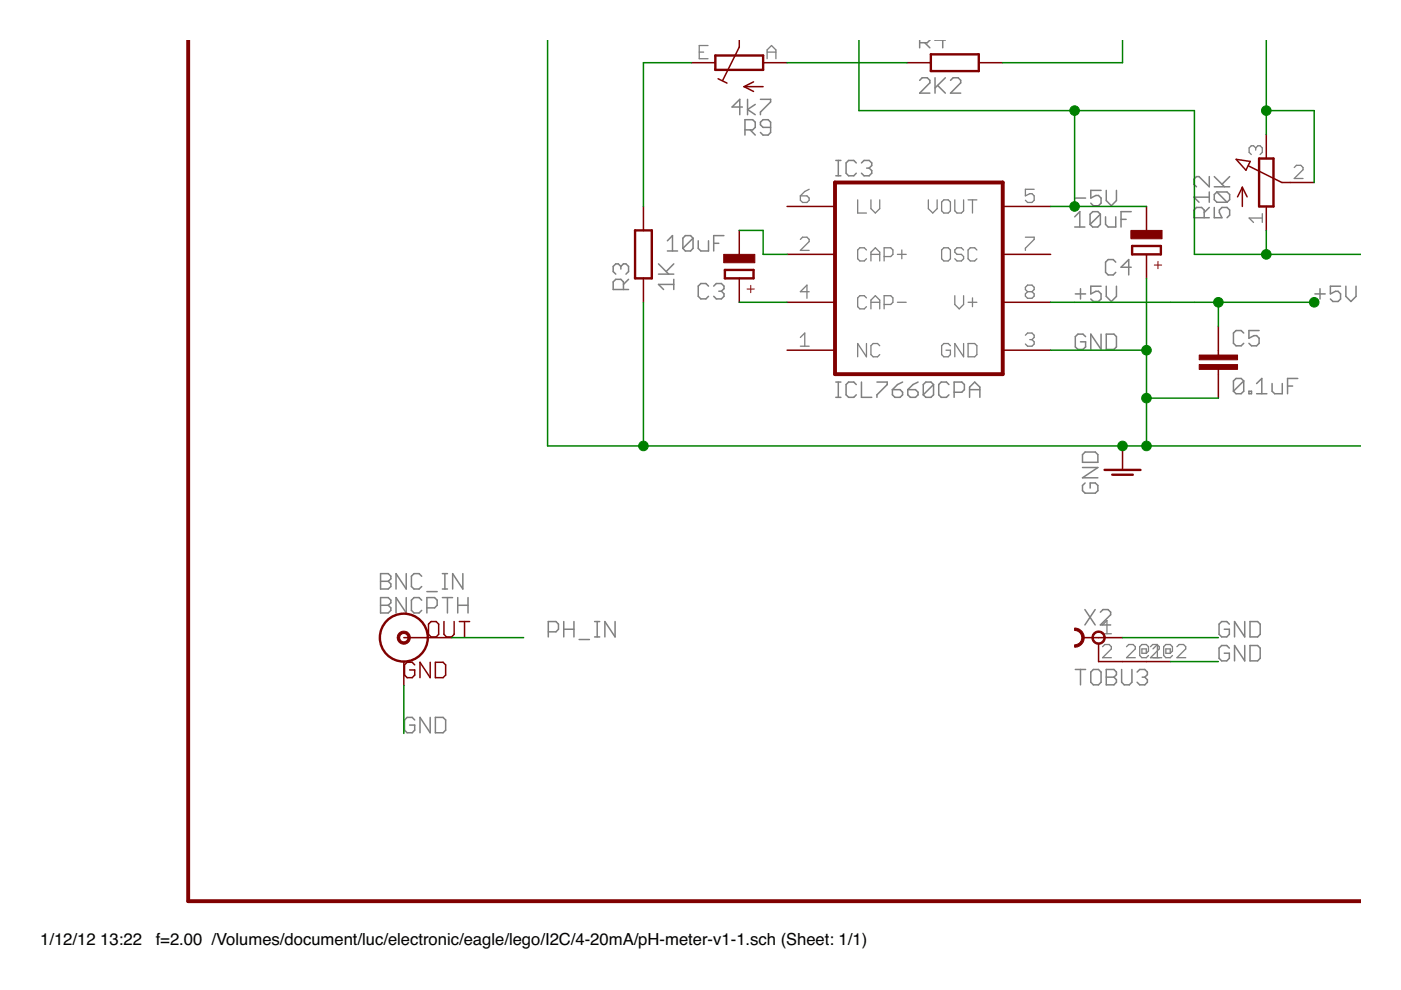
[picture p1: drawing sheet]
<svg xmlns="http://www.w3.org/2000/svg" width="297mm" height="210mm" viewBox="0 0 297 210" stroke-linecap="round" stroke-linejoin="round" font-family="sans-serif">
<defs><g id="words">
<g font-size="3.5">
<text x="8.5" y="200.4">1/12/12</text>
<text x="21.3" y="200.4">13:22</text>
<text x="33" y="200.4">f=2.00 /Volumes/document/luc/electronic/eagle/lego/I2C/4-20mA/pH-meter-v1-1.sch (Sheet: 1/1)</text>
</g>
</g></defs>
<g fill="#808080" stroke="#808080" stroke-width=".32">
<path d="M139.6 60.3l1.1 1.1z"/>
<path d="M139.6 60.3h3.3z"/>
<path d="M142.9 59.2v2.2z"/>
<path d="M139.6 58.1h3.3z"/>
<path d="M139.6 55.9l2.2 2.2z"/>
<path d="M142.9 55.9l-1.7 1.7z"/>
<path d="M195 19.7h2.1z"/>
<path d="M197.1 17.6l-2.1 2.1z"/>
<path d="M197.1 17v.6z"/>
<path d="M196.6 16.5l.5 .5z"/>
<path d="M195.5 16.5h1.1z"/>
<path d="M195.5 16.5l-.5 .5z"/>
<path d="M198.2 16.5v3.2z"/>
<path d="M198.2 18.6l2.2-2.1z"/>
<path d="M198.8 18.1l1.6 1.6z"/>
<path d="M201.5 19.7h2.2z"/>
<path d="M203.7 17.6l-2.2 2.1z"/>
<path d="M203.7 17v.6z"/>
<path d="M203.2 16.5l.5 .5z"/>
<path d="M202.1 16.5h1.1z"/>
<path d="M201.5 17l.6-.5z"/>
<path d="M257.5 44v2.2z"/>
<path d="M257.5 46.2h1.6z"/>
<path d="M258.5 45.1l.6 1.1z"/>
<path d="M258.5 44.5v.6z"/>
<path d="M258.5 44.5l.6-.5z"/>
<path d="M259.1 44h1.1z"/>
<path d="M260.2 44l.5 .5z"/>
<path d="M260.7 44.5v1.1z"/>
<path d="M260.2 46.2l.5-.6z"/>
<path d="M258 42.9h2.2z"/>
<path d="M257.5 42.3l.5 .6z"/>
<path d="M257.5 41.3v1z"/>
<path d="M258 40.7l-.5 .6z"/>
<path d="M258 40.7h2.2z"/>
<path d="M260.2 40.7l.5 .6z"/>
<path d="M260.7 41.3v1z"/>
<path d="M260.7 42.3l-.5 .6z"/>
<path d="M258 40.7l2.2 2.2z"/>
<path d="M257.5 39.6h3.2z"/>
<path d="M257.5 37.4l2.1 2.2z"/>
<path d="M259.1 39.1l1.6-1.7z"/>
<path d="M229.5 102.9l.6-.5z"/>
<path d="M229.5 102.9v1.1z"/>
<path d="M229.5 104l.6 .6z"/>
<path d="M230.1 104.6h2.1z"/>
<path d="M232.2 104.6l.6-.6z"/>
<path d="M232.8 102.9v1.1z"/>
<path d="M232.2 102.4l.6 .5z"/>
<path d="M231.1 102.4h1.1z"/>
<path d="M231.1 102.4v1.1z"/>
<path d="M229.5 101.3h3.3z"/>
<path d="M229.5 101.3l3.3-2.2z"/>
<path d="M229.5 99.1h3.3z"/>
<path d="M229.5 98h3.3z"/>
<path d="M232.8 96.4v1.6z"/>
<path d="M232.2 95.8l.6 .6z"/>
<path d="M230.1 95.8h2.1z"/>
<path d="M230.1 95.8l-.6 .6z"/>
<path d="M229.5 96.4v1.6z"/>
<path d="M80.7 126.7v3.3z"/>
<path d="M80.7 126.7h1.6z"/>
<path d="M82.3 126.7l.6 .6z"/>
<path d="M82.9 127.3v.5z"/>
<path d="M82.3 128.3l.6-.5z"/>
<path d="M82.3 128.3l.6 .6z"/>
<path d="M82.9 128.9v.5z"/>
<path d="M82.3 130l.6-.6z"/>
<path d="M80.7 130h1.6z"/>
<path d="M80.7 128.3h1.6z"/>
<path d="M84 126.7v3.3z"/>
<path d="M84 126.7l2.1 3.3z"/>
<path d="M86.1 126.7v3.3z"/>
<path d="M88.9 126.7l.5 .6z"/>
<path d="M87.8 126.7h1.1z"/>
<path d="M87.8 126.7l-.6 .6z"/>
<path d="M87.2 127.3v2.1z"/>
<path d="M87.2 129.4l.6 .6z"/>
<path d="M87.8 130h1.1z"/>
<path d="M88.9 130l.5-.6z"/>
<path d="M90.5 126.7v3.3z"/>
<path d="M90.5 126.7h1.6z"/>
<path d="M92.1 126.7l.6 .6z"/>
<path d="M92.7 127.3v1z"/>
<path d="M92.7 128.3l-.6 .6z"/>
<path d="M90.5 128.9h1.6z"/>
<path d="M94.9 126.7v3.3z"/>
<path d="M93.8 126.7h2.1z"/>
<path d="M97 126.7v3.3z"/>
<path d="M97 128.3h2.2z"/>
<path d="M99.2 126.7v3.3z"/>
<path d="M156.8 21.1v3.2z"/>
<path d="M155.2 22.7l1.6-1.6z"/>
<path d="M155.2 22.7h2.2z"/>
<path d="M158.5 21.1v3.2z"/>
<path d="M158.5 23.2l1.6 1.1z"/>
<path d="M158.5 23.2l1.6-1.1z"/>
<path d="M161.2 21.1h2.2z"/>
<path d="M163.4 21.1v.5z"/>
<path d="M163.4 21.6l-2.2 2.2z"/>
<path d="M161.2 23.8v.5z"/>
<path d="M229.1 141.9v3.3z"/>
<path d="M228 141.9h2.2z"/>
<path d="M231.8 141.9h1.1z"/>
<path d="M231.3 142.5l.5-.6z"/>
<path d="M231.3 142.5v2.2z"/>
<path d="M231.3 144.7l.5 .5z"/>
<path d="M231.8 145.2h1.1z"/>
<path d="M232.9 145.2l.5-.5z"/>
<path d="M233.4 142.5v2.2z"/>
<path d="M232.9 141.9l.5 .6z"/>
<path d="M234.5 141.9v3.3z"/>
<path d="M234.5 141.9h1.7z"/>
<path d="M236.2 141.9l.5 .6z"/>
<path d="M236.7 142.5v.5z"/>
<path d="M236.2 143.6l.5-.6z"/>
<path d="M236.2 143.6l.5 .5z"/>
<path d="M236.7 144.1v.6z"/>
<path d="M236.7 144.7l-.5 .5z"/>
<path d="M234.5 145.2h1.7z"/>
<path d="M234.5 143.6h1.7z"/>
<path d="M237.8 141.9v2.8z"/>
<path d="M237.8 144.7l.6 .5z"/>
<path d="M238.4 145.2h1z"/>
<path d="M239.4 145.2l.6-.5z"/>
<path d="M240 141.9v2.8z"/>
<path d="M241.1 142.5l.5-.6z"/>
<path d="M241.6 141.9h1.1z"/>
<path d="M242.7 141.9l.6 .6z"/>
<path d="M243.3 142.5v.5z"/>
<path d="M242.7 143.6l.6-.6z"/>
<path d="M242.2 143.6h.5z"/>
<path d="M242.7 143.6l.6 .5z"/>
<path d="M243.3 144.1v.6z"/>
<path d="M243.3 144.7l-.6 .5z"/>
<path d="M241.6 145.2h1.1z"/>
<path d="M241.1 144.7l.5 .5z"/>
<path d="M177.2 84.2h1.1z"/>
<path d="M177.7 81v3.2z"/>
<path d="M177.2 81h1.1z"/>
<path d="M181 81l.5 .5z"/>
<path d="M179.9 81h1.1z"/>
<path d="M179.9 81l-.5 .5z"/>
<path d="M179.4 81.5v2.2z"/>
<path d="M179.4 83.7l.5 .5z"/>
<path d="M179.9 84.2h1.1z"/>
<path d="M181 84.2l.5-.5z"/>
<path d="M182.6 81v3.2z"/>
<path d="M182.6 84.2h2.2z"/>
<path d="M185.9 81h2.2z"/>
<path d="M188.1 81v.5z"/>
<path d="M188.1 81.5l-2.2 2.2z"/>
<path d="M185.9 83.7v.5z"/>
<path d="M190.3 81.5l1.1-.5z"/>
<path d="M190.3 81.5l-1.1 1.1z"/>
<path d="M189.2 82.6v1.1z"/>
<path d="M189.2 83.7l.5 .5z"/>
<path d="M189.7 84.2h1.1z"/>
<path d="M190.8 84.2l.6-.5z"/>
<path d="M191.4 83.2v.5z"/>
<path d="M190.8 82.6l.6 .6z"/>
<path d="M189.2 82.6h1.6z"/>
<path d="M193.6 81.5l1-.5z"/>
<path d="M192.5 82.6l1.1-1.1z"/>
<path d="M192.5 82.6v1.1z"/>
<path d="M192.5 83.7l.5 .5z"/>
<path d="M193 84.2h1.1z"/>
<path d="M194.1 84.2l.5-.5z"/>
<path d="M194.6 83.2v.5z"/>
<path d="M194.1 82.6l.5 .6z"/>
<path d="M192.5 82.6h1.6z"/>
<path d="M195.7 81.5v2.2z"/>
<path d="M195.7 81.5l.6-.5z"/>
<path d="M196.3 81h1.1z"/>
<path d="M197.4 81l.5 .5z"/>
<path d="M197.9 81.5v2.2z"/>
<path d="M197.4 84.2l.5-.5z"/>
<path d="M196.3 84.2h1.1z"/>
<path d="M195.7 83.7l.6 .5z"/>
<path d="M195.7 83.7l2.2-2.2z"/>
<path d="M200.7 81l.5 .5z"/>
<path d="M199.6 81h1.1z"/>
<path d="M199.6 81l-.6 .5z"/>
<path d="M199 81.5v2.2z"/>
<path d="M199 83.7l.6 .5z"/>
<path d="M199.6 84.2h1.1z"/>
<path d="M200.7 84.2l.5-.5z"/>
<path d="M202.3 81v3.2z"/>
<path d="M202.3 81h1.6z"/>
<path d="M203.9 81l.6 .5z"/>
<path d="M204.5 81.5v1.1z"/>
<path d="M204.5 82.6l-.6 .6z"/>
<path d="M202.3 83.2h1.6z"/>
<path d="M205.6 82.1v2.1z"/>
<path d="M205.6 82.1l1.1-1.1z"/>
<path d="M206.7 81l1.1 1.1z"/>
<path d="M207.8 82.1v2.1z"/>
<path d="M205.6 82.6h2.2z"/>
<path d="M142.6 50l-1.1 1.1z"/>
<path d="M142.6 50v3.2z"/>
<path d="M141.5 53.2h2.2z"/>
<path d="M144.8 50.5v2.2z"/>
<path d="M145.3 50l-.5 .5z"/>
<path d="M145.3 50h1.1z"/>
<path d="M146.4 50l.5 .5z"/>
<path d="M146.9 50.5v2.2z"/>
<path d="M146.9 52.7l-.5 .5z"/>
<path d="M145.3 53.2h1.1z"/>
<path d="M144.8 52.7l.5 .5z"/>
<path d="M146.9 50.5l-2.1 2.2z"/>
<path d="M148 51.1v1.6z"/>
<path d="M148 52.7l.6 .5z"/>
<path d="M148.6 53.2h1.6z"/>
<path d="M150.2 51.1v2.1z"/>
<path d="M151.3 50v3.2z"/>
<path d="M151.3 50h2.2z"/>
<path d="M151.3 51.6h1.1z"/>
<path d="M228.9 44.9l-1 1.1z"/>
<path d="M228.9 44.9v3.2z"/>
<path d="M227.9 48.1h2.1z"/>
<path d="M231.1 45.4v2.2z"/>
<path d="M231.1 45.4l.6-.5z"/>
<path d="M231.7 44.9h1z"/>
<path d="M232.7 44.9l.6 .5z"/>
<path d="M233.3 45.4v2.2z"/>
<path d="M233.3 47.6l-.6 .5z"/>
<path d="M231.7 48.1h1z"/>
<path d="M231.1 47.6l.6 .5z"/>
<path d="M231.1 47.6l2.2-2.2z"/>
<path d="M234.4 46v1.6z"/>
<path d="M234.4 47.6l.5 .5z"/>
<path d="M234.9 48.1h1.7z"/>
<path d="M236.6 46v2.1z"/>
<path d="M237.7 44.9v3.2z"/>
<path d="M237.7 44.9h2.1z"/>
<path d="M237.7 46.5h1.1z"/>
<path d="M261.5 80.8v2.2z"/>
<path d="M261.5 80.8l.6-.6z"/>
<path d="M262.1 80.2h1z"/>
<path d="M263.1 80.2l.6 .6z"/>
<path d="M263.7 80.8v2.2z"/>
<path d="M263.1 83.5l.6-.5z"/>
<path d="M262.1 83.5h1z"/>
<path d="M261.5 83l.6 .5z"/>
<path d="M261.5 83l2.2-2.2z"/>
<path d="M264.8 83v.5z"/>
<path d="M264.8 83h.5z"/>
<path d="M265.3 83v.5z"/>
<path d="M264.8 83.5h.5z"/>
<path d="M266.4 81.3l1.1-1.1z"/>
<path d="M267.5 80.2v3.3z"/>
<path d="M266.4 83.5h2.2z"/>
<path d="M269.7 81.3v1.7z"/>
<path d="M269.7 83l.6 .5z"/>
<path d="M270.3 83.5h1.6z"/>
<path d="M271.9 81.3v2.2z"/>
<path d="M273 80.2v3.3z"/>
<path d="M273 80.2h2.1z"/>
<path d="M273 81.9h1.1z"/>
<path d="M130 61.4h3.3z"/>
<path d="M130 59.8v1.6z"/>
<path d="M130.6 59.2l-.6 .6z"/>
<path d="M130.6 59.2h1z"/>
<path d="M131.6 59.2l.6 .6z"/>
<path d="M132.2 59.8v1.6z"/>
<path d="M132.2 60.3l1.1-1.1z"/>
<path d="M130 57.6l.6 .5z"/>
<path d="M130 56.5v1.1z"/>
<path d="M130.6 55.9l-.6 .6z"/>
<path d="M130.6 55.9h.5z"/>
<path d="M131.1 55.9l.5 .6z"/>
<path d="M131.6 56.5v.5z"/>
<path d="M132.2 55.9l-.6 .6z"/>
<path d="M132.2 55.9h.5z"/>
<path d="M132.7 55.9l.6 .6z"/>
<path d="M133.3 56.5v1.1z"/>
<path d="M133.3 57.6l-.6 .5z"/>
<path d="M195 8.5v1.6z"/>
<path d="M196.6 9.1l.5-.6z"/>
<path d="M195 9.1h1.6z"/>
<path d="M196.1 9.1l1 1z"/>
<path d="M199.9 8.5v1.6z"/>
<path d="M198.2 8.5h1.7z"/>
<path d="M198.2 8.5h2.2z"/>
<path d="M253.1 46.2h3.3z"/>
<path d="M253.1 44.5v1.7z"/>
<path d="M253.1 44.5l.6-.5z"/>
<path d="M253.7 44h1.1z"/>
<path d="M254.8 44l.5 .5z"/>
<path d="M255.3 44.5v1.7z"/>
<path d="M256.4 44l-1.1 1.1z"/>
<path d="M253.1 41.8l1.1 1.1z"/>
<path d="M253.1 41.8h3.3z"/>
<path d="M256.4 40.7v2.2z"/>
<path d="M256.4 37.4v2.2z"/>
<path d="M254.2 37.4l2.2 2.2z"/>
<path d="M253.7 37.4h.5z"/>
<path d="M253.1 38l.6-.6z"/>
<path d="M253.1 38v1.1z"/>
<path d="M253.1 39.1l.6 .5z"/>
<path d="M80.7 121.6v3.3z"/>
<path d="M80.7 121.6h1.6z"/>
<path d="M82.3 121.6l.6 .6z"/>
<path d="M82.9 122.2v.5z"/>
<path d="M82.3 123.3l.6-.6z"/>
<path d="M82.3 123.3l.6 .5z"/>
<path d="M82.9 123.8v.6z"/>
<path d="M82.3 124.9l.6-.5z"/>
<path d="M80.7 124.9h1.6z"/>
<path d="M80.7 123.3h1.6z"/>
<path d="M84 121.6v3.3z"/>
<path d="M84 121.6l2.1 3.3z"/>
<path d="M86.1 121.6v3.3z"/>
<path d="M88.9 121.6l.5 .6z"/>
<path d="M87.8 121.6h1.1z"/>
<path d="M87.8 121.6l-.6 .6z"/>
<path d="M87.2 122.2v2.2z"/>
<path d="M87.2 124.4l.6 .5z"/>
<path d="M87.8 124.9h1.1z"/>
<path d="M88.9 124.9l.5-.5z"/>
<path d="M90.5 125.4h2.2z"/>
<path d="M93.8 124.9h1.1z"/>
<path d="M94.3 121.6v3.3z"/>
<path d="M93.8 121.6h1.1z"/>
<path d="M96 121.6v3.3z"/>
<path d="M96 121.6l2.1 3.3z"/>
<path d="M98.1 121.6v3.3z"/>
<path d="M157.9 25.4v3.2z"/>
<path d="M157.9 25.4h1.7z"/>
<path d="M159.6 25.4l.5 .5z"/>
<path d="M160.1 25.9v1.1z"/>
<path d="M159.6 27.5l.5-.5z"/>
<path d="M157.9 27.5h1.7z"/>
<path d="M159 27.5l1.1 1.1z"/>
<path d="M161.2 28.1l.6 .5z"/>
<path d="M161.8 28.6h1.1z"/>
<path d="M163.4 28.1l-.5 .5z"/>
<path d="M163.4 25.9v2.2z"/>
<path d="M162.9 25.4l.5 .5z"/>
<path d="M161.8 25.4h1.1z"/>
<path d="M161.2 25.9l.6-.5z"/>
<path d="M161.2 25.9v.6z"/>
<path d="M161.2 26.5l.6 .5z"/>
<path d="M161.8 27h1.6z"/>
<path d="M230 129.2l2.2 3.3z"/>
<path d="M232.2 129.2l-2.2 3.3z"/>
<path d="M233.3 132.5h2.2z"/>
<path d="M233.3 132.5l2.2-2.2z"/>
<path d="M235.5 129.8v.5z"/>
<path d="M234.9 129.2l.6 .6z"/>
<path d="M233.8 129.2h1.1z"/>
<path d="M233.3 129.8l.5-.6z"/>
<path d="M177.2 37.3h1.1z"/>
<path d="M177.7 34v3.3z"/>
<path d="M177.2 34h1.1z"/>
<path d="M181 34l.5 .5z"/>
<path d="M179.9 34h1.1z"/>
<path d="M179.9 34l-.5 .5z"/>
<path d="M179.4 34.5v2.2z"/>
<path d="M179.4 36.7l.5 .6z"/>
<path d="M179.9 37.3h1.1z"/>
<path d="M181.5 36.7l-.5 .6z"/>
<path d="M182.6 34.5l.6-.5z"/>
<path d="M183.2 34h1.1z"/>
<path d="M184.3 34l.5 .5z"/>
<path d="M184.8 34.5v.6z"/>
<path d="M184.8 35.1l-.5 .5z"/>
<path d="M183.7 35.6h.6z"/>
<path d="M184.3 35.6l.5 .6z"/>
<path d="M184.8 36.2v.5z"/>
<path d="M184.8 36.7l-.5 .6z"/>
<path d="M183.2 37.3h1.1z"/>
<path d="M182.6 36.7l.6 .6z"/>
<path d="M149.7 60.1l.5 .6z"/>
<path d="M148.6 60.1h1.1z"/>
<path d="M148.6 60.1l-.6 .6z"/>
<path d="M148 60.7v2.1z"/>
<path d="M148 62.8l.6 .6z"/>
<path d="M148.6 63.4h1.1z"/>
<path d="M149.7 63.4l.5-.6z"/>
<path d="M151.9 60.1l-.6 .6z"/>
<path d="M151.9 60.1h1.1z"/>
<path d="M153 60.1l.5 .6z"/>
<path d="M153.5 60.7v.5z"/>
<path d="M153 61.7l.5-.5z"/>
<path d="M152.4 61.7h.6z"/>
<path d="M153 61.7l.5 .6z"/>
<path d="M153.5 62.3v.5z"/>
<path d="M153 63.4l.5-.6z"/>
<path d="M151.9 63.4h1.1z"/>
<path d="M151.3 62.8l.6 .6z"/>
<path d="M236 55l.6 .6z"/>
<path d="M234.9 55h1.1z"/>
<path d="M234.9 55l-.5 .6z"/>
<path d="M234.4 55.6v2.1z"/>
<path d="M234.4 57.7l.5 .6z"/>
<path d="M234.9 58.3h1.1z"/>
<path d="M236.6 57.7l-.6 .6z"/>
<path d="M239.3 55v3.3z"/>
<path d="M239.3 55l-1.6 1.7z"/>
<path d="M237.7 56.7h2.1z"/>
<path d="M263.1 70.1l.6 .5z"/>
<path d="M262.1 70.1h1z"/>
<path d="M261.5 70.6l.6-.5z"/>
<path d="M261.5 70.6v2.2z"/>
<path d="M261.5 72.8l.6 .5z"/>
<path d="M262.1 73.3h1z"/>
<path d="M263.1 73.3l.6-.5z"/>
<path d="M264.8 70.1h2.2z"/>
<path d="M264.8 70.1v1.6z"/>
<path d="M264.8 71.7l1.1-.5z"/>
<path d="M265.9 71.2h.5z"/>
<path d="M266.4 71.2l.6 .5z"/>
<path d="M267 71.7v1.1z"/>
<path d="M267 72.8l-.6 .5z"/>
<path d="M265.3 73.3h1.1z"/>
<path d="M264.8 72.8l.5 .5z"/>
<path d="M228 62.3h2.2z"/>
<path d="M229.1 61.2v2.2z"/>
<path d="M231.3 60.7h2.1z"/>
<path d="M231.3 60.7v1.6z"/>
<path d="M231.3 62.3l1-.5z"/>
<path d="M232.3 61.8h.6z"/>
<path d="M232.9 61.8l.5 .5z"/>
<path d="M233.4 62.3v1.1z"/>
<path d="M232.9 63.9l.5-.5z"/>
<path d="M231.8 63.9h1.1z"/>
<path d="M231.3 63.4l.5 .5z"/>
<path d="M234.5 60.7v2.1z"/>
<path d="M234.5 62.8l1.1 1.1z"/>
<path d="M235.6 63.9l1.1-1.1z"/>
<path d="M236.7 60.7v2.1z"/>
<path d="M278.8 62.3h2.2z"/>
<path d="M279.9 61.2v2.2z"/>
<path d="M282.1 60.7h2.1z"/>
<path d="M282.1 60.7v1.6z"/>
<path d="M282.1 62.3l1-.5z"/>
<path d="M283.1 61.8h.6z"/>
<path d="M283.7 61.8l.5 .5z"/>
<path d="M284.2 62.3v1.1z"/>
<path d="M283.7 63.9l.5-.5z"/>
<path d="M282.6 63.9h1.1z"/>
<path d="M282.1 63.4l.5 .5z"/>
<path d="M285.3 60.7v2.1z"/>
<path d="M285.3 62.8l1.1 1.1z"/>
<path d="M286.4 63.9l1.1-1.1z"/>
<path d="M287.5 60.7v2.1z"/>
<path d="M228 42h2.2z"/>
<path d="M231.3 40.4h2.1z"/>
<path d="M231.3 40.4v1.6z"/>
<path d="M231.3 42l1-.6z"/>
<path d="M232.3 41.4h.6z"/>
<path d="M232.9 41.4l.5 .6z"/>
<path d="M233.4 42v1.1z"/>
<path d="M233.4 43.1l-.5 .5z"/>
<path d="M231.8 43.6h1.1z"/>
<path d="M231.3 43.1l.5 .5z"/>
<path d="M234.5 40.4v2.1z"/>
<path d="M234.5 42.5l1.1 1.1z"/>
<path d="M236.7 42.5l-1.1 1.1z"/>
<path d="M236.7 40.4v2.1z"/>
<path d="M229.6 70.8l.6 .6z"/>
<path d="M228.5 70.8h1.1z"/>
<path d="M228 71.4l.5-.6z"/>
<path d="M228 71.4v2.2z"/>
<path d="M228 73.6l.5 .5z"/>
<path d="M228.5 74.1h1.1z"/>
<path d="M229.6 74.1l.6-.5z"/>
<path d="M230.2 72.5v1.1z"/>
<path d="M229.1 72.5h1.1z"/>
<path d="M231.3 70.8v3.3z"/>
<path d="M231.3 70.8l2.1 3.3z"/>
<path d="M233.4 70.8v3.3z"/>
<path d="M234.5 70.8v3.3z"/>
<path d="M234.5 74.1h1.7z"/>
<path d="M236.2 74.1l.5-.5z"/>
<path d="M236.7 71.4v2.2z"/>
<path d="M236.2 70.8l.5 .6z"/>
<path d="M234.5 70.8h1.7z"/>
<path d="M87.4 152.1l.5 .6z"/>
<path d="M86.3 152.1h1.1z"/>
<path d="M85.8 152.7l.5-.6z"/>
<path d="M85.8 152.7v2.1z"/>
<path d="M85.8 154.8l.5 .6z"/>
<path d="M86.3 155.4h1.1z"/>
<path d="M87.9 154.8l-.5 .6z"/>
<path d="M87.9 153.7v1.1z"/>
<path d="M86.8 153.7h1.1z"/>
<path d="M89 152.1v3.3z"/>
<path d="M89 152.1l2.2 3.3z"/>
<path d="M91.2 152.1v3.3z"/>
<path d="M92.3 152.1v3.3z"/>
<path d="M92.3 155.4h1.6z"/>
<path d="M93.9 155.4l.6-.6z"/>
<path d="M94.5 152.7v2.1z"/>
<path d="M93.9 152.1l.6 .6z"/>
<path d="M92.3 152.1h1.6z"/>
<path d="M260.1 136.9l.5 .5z"/>
<path d="M259 136.9h1.1z"/>
<path d="M259 136.9l-.5 .5z"/>
<path d="M258.5 137.4v2.2z"/>
<path d="M258.5 139.6l.5 .5z"/>
<path d="M259 140.1h1.1z"/>
<path d="M260.1 140.1l.5-.5z"/>
<path d="M260.6 138.5v1.1z"/>
<path d="M259.6 138.5h1z"/>
<path d="M261.7 136.9v3.2z"/>
<path d="M261.7 136.9l2.2 3.2z"/>
<path d="M263.9 136.9v3.2z"/>
<path d="M265 136.9v3.2z"/>
<path d="M265 140.1h1.6z"/>
<path d="M266.6 140.1l.6-.5z"/>
<path d="M267.2 137.4v2.2z"/>
<path d="M266.6 136.9l.6 .5z"/>
<path d="M265 136.9h1.6z"/>
<path d="M260.1 131.8l.5 .5z"/>
<path d="M259 131.8h1.1z"/>
<path d="M259 131.8l-.5 .5z"/>
<path d="M258.5 132.3v2.2z"/>
<path d="M258.5 134.5l.5 .5z"/>
<path d="M259 135h1.1z"/>
<path d="M260.1 135l.5-.5z"/>
<path d="M260.6 133.4v1.1z"/>
<path d="M259.6 133.4h1z"/>
<path d="M261.7 131.8v3.2z"/>
<path d="M261.7 131.8l2.2 3.2z"/>
<path d="M263.9 131.8v3.2z"/>
<path d="M265 131.8v3.2z"/>
<path d="M265 135h1.6z"/>
<path d="M266.6 135l.6-.5z"/>
<path d="M267.2 132.3v2.2z"/>
<path d="M266.6 131.8l.6 .5z"/>
<path d="M265 131.8h1.6z"/>
<path d="M116.2 131.8v3.2z"/>
<path d="M116.2 131.8h1.7z"/>
<path d="M117.9 131.8l.5 .5z"/>
<path d="M118.4 132.3v1.1z"/>
<path d="M118.4 133.4l-.5 .6z"/>
<path d="M116.2 134h1.7z"/>
<path d="M119.5 131.8v3.2z"/>
<path d="M119.5 133.4h2.2z"/>
<path d="M121.7 131.8v3.2z"/>
<path d="M122.8 135.6h2.2z"/>
<path d="M126.1 135h1z"/>
<path d="M126.6 131.8v3.2z"/>
<path d="M126.1 131.8h1z"/>
<path d="M128.2 131.8v3.2z"/>
<path d="M128.2 131.8l2.2 3.2z"/>
<path d="M130.4 131.8v3.2z"/>
</g>
<g fill="#808080" stroke="#808080" stroke-width=".28">
<path d="M264.8 46.2l1 1z"/>
<path d="M264.8 46.2h2.8z"/>
<path d="M267.6 45.3v1.9z"/>
<path d="M264.8 32.3l.5 .5z"/>
<path d="M264.8 31.4v.9z"/>
<path d="M265.3 30.9l-.5 .5z"/>
<path d="M265.3 30.9h.5z"/>
<path d="M265.8 30.9l.4 .5z"/>
<path d="M266.2 31.4v.4z"/>
<path d="M266.2 31.4l.5-.5z"/>
<path d="M266.7 30.9h.5z"/>
<path d="M267.2 30.9l.4 .5z"/>
<path d="M267.6 31.4v.9z"/>
<path d="M267.2 32.8l.4-.5z"/>
<path d="M274.4 37.8h1.9z"/>
<path d="M274.4 37.8l1.9-1.8z"/>
<path d="M276.3 35.5v.5z"/>
<path d="M275.8 35.1l.5 .4z"/>
<path d="M274.9 35.1h.9z"/>
<path d="M274.9 35.1l-.5 .4z"/>
<path d="M162.6 10.6v1.8z"/>
<path d="M162.6 10.6l1-.9z"/>
<path d="M163.6 9.7l.9 .9z"/>
<path d="M164.5 10.6v1.8z"/>
<path d="M162.6 11h1.9z"/>
<path d="M148.3 9.7h1.8z"/>
<path d="M148.3 9.7v2.7z"/>
<path d="M148.3 12.4h1.8z"/>
<path d="M148.3 11h.9z"/>
<path d="M233.8 132.5l.9-.9z"/>
<path d="M234.7 131.6v2.8z"/>
<path d="M233.8 134.4h1.8z"/>
<path d="M233.8 139.4h1.8z"/>
<path d="M233.8 139.4l1.8-1.8z"/>
<path d="M235.6 137.1v.5z"/>
<path d="M235.2 136.7l.4 .4z"/>
<path d="M234.2 136.7h1z"/>
<path d="M234.2 136.7l-.4 .4z"/>
<path d="M238.8 139.4h1.9z"/>
<path d="M238.8 139.4l1.9-1.8z"/>
<path d="M240.7 137.1v.5z"/>
<path d="M240.2 136.7l.5 .4z"/>
<path d="M239.3 136.7h.9z"/>
<path d="M239.3 136.7l-.5 .4z"/>
<path d="M243.5 139l-.5 .4z"/>
<path d="M242.1 139.4h.9z"/>
<path d="M241.6 139l.5 .4z"/>
<path d="M241.6 137.1v1.9z"/>
<path d="M241.6 137.1l.5-.4z"/>
<path d="M242.1 136.7h.9z"/>
<path d="M243 136.7l.5 .4z"/>
<path d="M243.5 137.1v.9z"/>
<path d="M243.5 138l-.5 .5z"/>
<path d="M242.1 138.5h.9z"/>
<path d="M242.1 137.6v.9z"/>
<path d="M242.1 137.6h.9z"/>
<path d="M243 137.6v.9z"/>
<path d="M244.5 137.6l.9-.9z"/>
<path d="M245.4 136.7v2.7z"/>
<path d="M244.5 139.4h1.8z"/>
<path d="M243.9 139.4h1.9z"/>
<path d="M243.9 139.4l1.9-1.8z"/>
<path d="M245.8 137.1v.5z"/>
<path d="M245.3 136.7l.5 .4z"/>
<path d="M244.4 136.7h.9z"/>
<path d="M244.4 136.7l-.5 .4z"/>
<path d="M248.6 139l-.5 .4z"/>
<path d="M247.2 139.4h.9z"/>
<path d="M246.7 139l.5 .4z"/>
<path d="M246.7 137.1v1.9z"/>
<path d="M246.7 137.1l.5-.4z"/>
<path d="M247.2 136.7h.9z"/>
<path d="M248.1 136.7l.5 .4z"/>
<path d="M248.6 137.1v.9z"/>
<path d="M248.6 138l-.5 .5z"/>
<path d="M247.2 138.5h.9z"/>
<path d="M247.2 137.6v.9z"/>
<path d="M247.2 137.6h.9z"/>
<path d="M248.1 137.6v.9z"/>
<path d="M249.5 139.4h1.9z"/>
<path d="M249.5 139.4l1.9-1.8z"/>
<path d="M251.4 137.1v.5z"/>
<path d="M250.9 136.7l.5 .4z"/>
<path d="M250 136.7h.9z"/>
<path d="M250 136.7l-.5 .4z"/>
<path d="M181.8 42.4v2.8z"/>
<path d="M181.8 45.2h1.9z"/>
<path d="M184.7 42.4v1.8z"/>
<path d="M184.7 44.2l.9 1z"/>
<path d="M185.6 45.2l.9-1z"/>
<path d="M186.5 42.4v1.8z"/>
<path d="M170.6 40.6l1-.5z"/>
<path d="M169.7 41.5l.9-.9z"/>
<path d="M169.7 41.5v1z"/>
<path d="M169.7 42.5l.5 .4z"/>
<path d="M170.2 42.9h.9z"/>
<path d="M171.1 42.9l.5-.4z"/>
<path d="M171.6 42v.5z"/>
<path d="M171.1 41.5l.5 .5z"/>
<path d="M169.7 41.5h1.4z"/>
<path d="M183.2 62.7l.5 .5z"/>
<path d="M182.3 62.7h.9z"/>
<path d="M182.3 62.7l-.5 .5z"/>
<path d="M181.8 63.2v1.8z"/>
<path d="M181.8 65l.5 .5z"/>
<path d="M182.3 65.5h.9z"/>
<path d="M183.2 65.5l.5-.5z"/>
<path d="M184.7 63.6v1.9z"/>
<path d="M184.7 63.6l.9-.9z"/>
<path d="M185.6 62.7l.9 .9z"/>
<path d="M186.5 63.6v1.9z"/>
<path d="M184.7 64.1h1.8z"/>
<path d="M187.5 62.7v2.8z"/>
<path d="M187.5 62.7h1.3z"/>
<path d="M188.8 62.7l.5 .5z"/>
<path d="M189.3 63.2v.9z"/>
<path d="M189.3 64.1l-.5 .5z"/>
<path d="M187.5 64.6h1.3z"/>
<path d="M190.3 64.1h1.8z"/>
<path d="M171.1 60.5v2.7z"/>
<path d="M171.1 60.5l-1.4 1.3z"/>
<path d="M169.7 61.8h1.9z"/>
<path d="M181.8 72.8v2.8z"/>
<path d="M181.8 72.8l1.9 2.8z"/>
<path d="M183.7 72.8v2.8z"/>
<path d="M186.1 72.8l.4 .5z"/>
<path d="M185.1 72.8h1z"/>
<path d="M185.1 72.8l-.4 .5z"/>
<path d="M184.7 73.3v1.9z"/>
<path d="M184.7 75.2l.4 .4z"/>
<path d="M185.1 75.6h1z"/>
<path d="M186.1 75.6l.4-.4z"/>
<path d="M169.7 71.5l.9-.9z"/>
<path d="M170.6 70.6v2.8z"/>
<path d="M169.7 73.4h1.9z"/>
<path d="M196.8 42.4v1.8z"/>
<path d="M196.8 44.2l1 1z"/>
<path d="M197.8 45.2l.9-1z"/>
<path d="M198.7 42.4v1.8z"/>
<path d="M200.1 42.4h.9z"/>
<path d="M200.1 42.4l-.5 .4z"/>
<path d="M199.6 42.8v1.9z"/>
<path d="M199.6 44.7l.5 .5z"/>
<path d="M200.1 45.2h.9z"/>
<path d="M201 45.2l.5-.5z"/>
<path d="M201.5 42.8v1.9z"/>
<path d="M201 42.4l.5 .4z"/>
<path d="M202.4 42.4v2.3z"/>
<path d="M202.4 44.7l.5 .5z"/>
<path d="M202.9 45.2h.9z"/>
<path d="M203.8 45.2l.5-.5z"/>
<path d="M204.3 42.4v2.3z"/>
<path d="M206.2 42.4v2.8z"/>
<path d="M205.3 42.4h1.8z"/>
<path d="M217.4 40.1h1.9z"/>
<path d="M217.4 40.1v1.4z"/>
<path d="M217.4 41.5l.9-.4z"/>
<path d="M218.3 41.1h.5z"/>
<path d="M218.8 41.1l.5 .4z"/>
<path d="M219.3 41.5v1z"/>
<path d="M219.3 42.5l-.5 .4z"/>
<path d="M217.9 42.9h.9z"/>
<path d="M217.4 42.5l.5 .4z"/>
<path d="M201 72.8l.5 .5z"/>
<path d="M200.1 72.8h.9z"/>
<path d="M200.1 72.8l-.5 .5z"/>
<path d="M199.6 73.3v1.9z"/>
<path d="M199.6 75.2l.5 .4z"/>
<path d="M200.1 75.6h.9z"/>
<path d="M201 75.6l.5-.4z"/>
<path d="M201.5 74.3v.9z"/>
<path d="M200.6 74.3h.9z"/>
<path d="M202.4 72.8v2.8z"/>
<path d="M202.4 72.8l1.9 2.8z"/>
<path d="M204.3 72.8v2.8z"/>
<path d="M205.3 72.8v2.8z"/>
<path d="M205.3 75.6h1.4z"/>
<path d="M206.7 75.6l.4-.4z"/>
<path d="M207.1 73.3v1.9z"/>
<path d="M206.7 72.8l.4 .5z"/>
<path d="M205.3 72.8h1.4z"/>
<path d="M217.4 71.1l.5-.5z"/>
<path d="M217.9 70.6h.9z"/>
<path d="M218.8 70.6l.5 .5z"/>
<path d="M219.3 71.1v.4z"/>
<path d="M219.3 71.5l-.5 .5z"/>
<path d="M218.3 72h.5z"/>
<path d="M218.8 72l.5 .5z"/>
<path d="M219.3 72.5v.4z"/>
<path d="M219.3 72.9l-.5 .5z"/>
<path d="M217.9 73.4h.9z"/>
<path d="M217.4 72.9l.5 .5z"/>
<path d="M202.4 62.7v1.9z"/>
<path d="M202.4 64.6l1 .9z"/>
<path d="M203.4 65.5l.9-.9z"/>
<path d="M204.3 62.7v1.9z"/>
<path d="M205.3 64.1h1.8z"/>
<path d="M206.2 63.2v1.8z"/>
<path d="M217.4 60.9l.5-.4z"/>
<path d="M217.9 60.5h.9z"/>
<path d="M218.8 60.5l.5 .4z"/>
<path d="M219.3 60.9v.5z"/>
<path d="M219.3 61.4l-.5 .4z"/>
<path d="M218.8 61.8l.5 .5z"/>
<path d="M219.3 62.3v.5z"/>
<path d="M219.3 62.8l-.5 .4z"/>
<path d="M217.9 63.2h.9z"/>
<path d="M217.4 62.8l.5 .4z"/>
<path d="M217.4 62.3v.5z"/>
<path d="M217.4 62.3l.5-.5z"/>
<path d="M217.4 61.4l.5 .4z"/>
<path d="M217.4 60.9v.5z"/>
<path d="M217.9 61.8h.9z"/>
<path d="M200.1 52.5h.9z"/>
<path d="M200.1 52.5l-.5 .5z"/>
<path d="M199.6 53v1.9z"/>
<path d="M199.6 54.9l.5 .4z"/>
<path d="M200.1 55.3h.9z"/>
<path d="M201 55.3l.5-.4z"/>
<path d="M201.5 53v1.9z"/>
<path d="M201 52.5l.5 .5z"/>
<path d="M203.8 52.5l.5 .5z"/>
<path d="M202.9 52.5h.9z"/>
<path d="M202.9 52.5l-.5 .5z"/>
<path d="M202.4 53v.5z"/>
<path d="M202.4 53.5l.5 .4z"/>
<path d="M202.9 53.9h.9z"/>
<path d="M203.8 53.9l.5 .5z"/>
<path d="M204.3 54.4v.5z"/>
<path d="M204.3 54.9l-.5 .4z"/>
<path d="M202.9 55.3h.9z"/>
<path d="M202.4 54.9l.5 .4z"/>
<path d="M206.7 52.5l.4 .5z"/>
<path d="M205.7 52.5h1z"/>
<path d="M205.7 52.5l-.4 .5z"/>
<path d="M205.3 53v1.9z"/>
<path d="M205.3 54.9l.4 .4z"/>
<path d="M205.7 55.3h1z"/>
<path d="M206.7 55.3l.4-.4z"/>
<path d="M217.4 50.3h1.9z"/>
<path d="M219.3 50.3v.5z"/>
<path d="M219.3 50.8l-1.9 1.8z"/>
<path d="M217.4 52.6v.5z"/>
<path d="M183.2 52.5l.5 .5z"/>
<path d="M182.3 52.5h.9z"/>
<path d="M182.3 52.5l-.5 .5z"/>
<path d="M181.8 53v1.9z"/>
<path d="M181.8 54.9l.5 .4z"/>
<path d="M182.3 55.3h.9z"/>
<path d="M183.2 55.3l.5-.4z"/>
<path d="M184.7 53.5v1.8z"/>
<path d="M184.7 53.5l.9-1z"/>
<path d="M185.6 52.5l.9 1z"/>
<path d="M186.5 53.5v1.8z"/>
<path d="M184.7 53.9h1.8z"/>
<path d="M187.5 52.5v2.8z"/>
<path d="M187.5 52.5h1.3z"/>
<path d="M188.8 52.5l.5 .5z"/>
<path d="M189.3 53v.9z"/>
<path d="M189.3 53.9l-.5 .5z"/>
<path d="M187.5 54.4h1.3z"/>
<path d="M190.3 53.9h1.8z"/>
<path d="M191.2 53v1.9z"/>
<path d="M169.7 53.1h1.9z"/>
<path d="M171.6 51.2l-1.9 1.9z"/>
<path d="M171.6 50.8v.4z"/>
<path d="M171.1 50.3l.5 .5z"/>
<path d="M170.2 50.3h.9z"/>
<path d="M170.2 50.3l-.5 .5z"/>
</g>
<g fill="#800000" stroke="#800000" stroke-width=".83">
<path d="M39.9 8.5v182.6z"/>
<path d="M39.9 191.1h248.7z"/>
<path d="M177 38.7v40.6z"/>
<path d="M177 38.7h35.6z"/>
<path d="M212.6 38.7v40.6z"/>
<path d="M177 79.3h35.6z"/>
</g>
<g fill="#800000" stroke="#800000" stroke-width=".51">
<path d="M138.2 48.9v10.1z"/>
<path d="M134.6 48.9v10.1z"/>
<path d="M134.6 48.9h3.6z"/>
<path d="M134.6 59h3.6z"/>
<path d="M197.4 15.1h10.1z"/>
<path d="M197.4 11.5h10.1z"/>
<path d="M207.5 11.5v3.6z"/>
<path d="M197.4 11.5v3.6z"/>
<path d="M267 33.6v10.2z"/>
<path d="M270 33.6v10.2z"/>
<path d="M267 33.6h3z"/>
<path d="M267 43.8h3z"/>
<path d="M234.2 99.6h7.6z"/>
<path d="M235.8 100.6h4.4z"/>
<path d="M151.7 14.8h10.1z"/>
<path d="M151.7 11.8h10.1z"/>
<path d="M151.7 11.8v3z"/>
<path d="M161.8 11.8v3z"/>
<path d="M153.7 57.2h6.1z"/>
<path d="M153.7 57.2v1.8z"/>
<path d="M159.8 57.2v1.8z"/>
<path d="M153.7 59h6.1z"/>
<path d="M240 52.2h6.1z"/>
<path d="M240 52.2v1.7z"/>
<path d="M246.1 52.2v1.7z"/>
<path d="M240 53.9h6.1z"/>
</g>
<g fill="#800000" stroke="#800000" stroke-width=".32">
<path d="M136.4 43.8v5.1z"/>
<path d="M136.4 59v5.1z"/>
<path d="M207.5 13.3h5.1z"/>
<path d="M192.3 13.3h5.1z"/>
<path d="M268.5 43.8v5.1z"/>
<path d="M268.5 28.5v5.1z"/>
<path d="M273.6 38.7h5z"/>
<path d="M271.8 38.7h1.8z"/>
<path d="M264.7 35.2l7.1 3.5z"/>
<path d="M262.1 33.8l2.1 2.3z"/>
<path d="M262.1 33.8l3 .4z"/>
<path d="M263.4 39.7v4.1z"/>
<path d="M263.4 39.7l-1 2z"/>
<path d="M263.4 39.7l1 2z"/>
<path d="M265.1 34.2l-.9 1.9z"/>
<path d="M238 94.6v5z"/>
<path d="M85.6 135.2h10.2z"/>
<path d="M85.6 140.3v5.1z"/>
<path d="M87.4 140.4l.5 .6z"/>
<path d="M86.3 140.4h1.1z"/>
<path d="M86.3 140.4l-.5 .6z"/>
<path d="M85.8 141v2.1z"/>
<path d="M85.8 143.1l.5 .6z"/>
<path d="M86.3 143.7h1.1z"/>
<path d="M87.9 143.1l-.5 .6z"/>
<path d="M87.9 142v1.1z"/>
<path d="M86.8 142h1.1z"/>
<path d="M89 140.4v3.3z"/>
<path d="M89 140.4l2.2 3.3z"/>
<path d="M91.2 140.4v3.3z"/>
<path d="M92.3 140.4v3.3z"/>
<path d="M92.3 143.7h1.6z"/>
<path d="M93.9 143.7l.6-.6z"/>
<path d="M94.5 141v2.1z"/>
<path d="M93.9 140.4l.6 .6z"/>
<path d="M92.3 140.4h1.6z"/>
<path d="M91.4 131.8h1.1z"/>
<path d="M90.8 132.3l.6-.5z"/>
<path d="M90.8 132.3v2.2z"/>
<path d="M90.8 134.5l.6 .5z"/>
<path d="M91.4 135h1.1z"/>
<path d="M93 134.5l-.5 .5z"/>
<path d="M93 132.3v2.2z"/>
<path d="M92.5 131.8l.5 .5z"/>
<path d="M94.1 131.8v2.7z"/>
<path d="M94.1 134.5l.6 .5z"/>
<path d="M94.7 135h1.1z"/>
<path d="M96.3 134.5l-.5 .5z"/>
<path d="M96.3 131.8v2.7z"/>
<path d="M98.5 131.8v3.2z"/>
<path d="M97.4 131.8h2.2z"/>
<path d="M161.8 13.3h5.1z"/>
<path d="M146.6 13.3h5.1z"/>
<path d="M156.7 8.5v1.5z"/>
<path d="M156.7 10l-3.5 7z"/>
<path d="M157.8 18.4h4z"/>
<path d="M157.8 18.4l2 1z"/>
<path d="M157.8 18.4l2-1z"/>
<path d="M152.3 16.7l1.8 .9z"/>
<path d="M232.9 135.2h5.1z"/>
<path d="M232.9 140.3h5.1z"/>
<path d="M232.9 136.5v3.8z"/>
<path d="M229.9 135.2h3z"/>
<path d="M238 140.3h5.1z"/>
<path d="M243.1 140.3h5.1z"/>
<path d="M166.9 43.8h10.1z"/>
<path d="M166.9 64.1h10.1z"/>
<path d="M166.9 74.3h10.1z"/>
<path d="M212.6 43.8h10.2z"/>
<path d="M212.6 74.3h10.2z"/>
<path d="M212.6 64.1h10.2z"/>
<path d="M212.6 53.9h10.2z"/>
<path d="M166.9 53.9h10.1z"/>
<path d="M156.7 48.9v5z"/>
<path d="M156.7 59v5.1z"/>
<path d="M243.1 43.8v5.1z"/>
<path d="M243.1 53.9v5.1z"/>
<path d="M258.3 69.2v5.1z"/>
<path d="M258.3 79.3v5.1z"/>
<path d="M258.3 74.3v1z"/>
<path d="M258.3 78.3v1z"/>
</g>
<circle cx="85.6" cy="135.2" r="5.1" fill="none" stroke="#800000" stroke-width=".51"/>
<g fill="#800000" stroke="#800000" stroke-width=".21">
<path d="M159.2 60.5v1.6z"/>
<path d="M158.4 61.3h1.5z"/>
<path d="M245.5 55.4v1.6z"/>
<path d="M244.7 56.2h1.6z"/>
<path d="M84.6 134.2a1.39 1.39 0 0 1 2.2 .3 1.39 1.39 0 0 1-.8 2 1.39 1.39 0 0 1-1.8-1.3h.5a.88 .88 0 0 1 1.2-.9 .88 .88 0 0 1 .3 1.5 .88 .88 0 0 1-1.4-.4l-.1-.2h-.5z" fill-rule="evenodd"/>
<path d="M227.8 133.2a2.03 2.03 0 0 1 2.1 2 2.03 2.03 0 0 1-2.1 2v-.5a1.52 1.52 0 0 0 1.6-1.5 1.52 1.52 0 0 0-1.6-1.5z" fill-rule="evenodd"/>
<path d="M231.9 134.2a1.43 1.43 0 0 1 2.2 .2 1.43 1.43 0 0 1-.8 2.2 1.43 1.43 0 0 1-1.8-1.4h.3a1.12 1.12 0 0 1 1.6-1.1 1.12 1.12 0 0 1 .3 1.9 1.12 1.12 0 0 1-1.9-.5v-.3h-.3z" fill-rule="evenodd"/>
</g>
<g fill="#800000" stroke="#800000" stroke-width=".21">
<path d="M153.4 53.9h6.6v1.8h-6.6z"/>
<path d="M239.8 48.9h6.6v1.7h-6.6z"/>
<path d="M254.3 77.3h8.1v1h-8.1z"/>
<path d="M254.3 75.3h8.1v1h-8.1z"/>
</g>
<g fill="#008000" stroke="#008000" stroke-width=".32">
<path d="M222.8 64.1h5z"/>
<path d="M227.8 64.1h20.4z"/>
<path d="M248.2 64.1h5z"/>
<path d="M253.2 64.1h5.1z"/>
<path d="M258.3 64.1h20.3z"/>
<path d="M258.3 64.1v5.1z"/>
<path d="M268.5 48.9v5z"/>
<path d="M268.5 53.9h20.1z"/>
<path d="M253.2 53.9h15.3z"/>
<path d="M253.2 23.5v30.4z"/>
<path d="M227.8 23.5h25.4z"/>
<path d="M182.1 8.5v15z"/>
<path d="M182.1 23.5h45.7z"/>
<path d="M222.8 43.8h5z"/>
<path d="M227.8 23.5v20.3z"/>
<path d="M227.8 43.8h15.3z"/>
<path d="M212.6 13.3h25.4z"/>
<path d="M238 8.5v4.8z"/>
<path d="M268.5 23.5v5z"/>
<path d="M278.6 23.5v15.2z"/>
<path d="M268.5 23.5h10.1z"/>
<path d="M268.5 8.5v15z"/>
<path d="M136.4 94.6h101.6z"/>
<path d="M116.1 94.6h20.3z"/>
<path d="M116.1 8.5v86.1z"/>
<path d="M136.4 64.1v30.5z"/>
<path d="M243.1 94.6h45.5z"/>
<path d="M238 94.6h5.1z"/>
<path d="M243.1 59v15.3z"/>
<path d="M222.8 74.3h20.3z"/>
<path d="M243.1 74.3v10.1z"/>
<path d="M243.1 84.4v10.2z"/>
<path d="M243.1 84.4h15.2z"/>
<path d="M85.6 145.4v10.1z"/>
<path d="M248.2 140.3h10.1z"/>
<path d="M238 135.2h20.3z"/>
<path d="M95.8 135.2h15.2z"/>
<path d="M166.9 13.3h25.4z"/>
<path d="M136.4 13.3h10.2z"/>
<path d="M136.4 13.3v30.5z"/>
<path d="M161.8 53.9h5.1z"/>
<path d="M161.8 48.9v5z"/>
<path d="M156.7 48.9h5.1z"/>
<path d="M156.7 64.1h10.2z"/>
</g>
<g fill="#008000" stroke="#008000" stroke-width=".21">
<circle cx="258.3" cy="64.1" r="1.02"/>
<circle cx="278.6" cy="64.1" r="1.02"/>
<circle cx="268.5" cy="53.9" r="1.02"/>
<circle cx="227.8" cy="23.5" r="1.02"/>
<circle cx="227.8" cy="43.8" r="1.02"/>
<circle cx="268.5" cy="23.5" r="1.02"/>
<circle cx="136.4" cy="94.6" r="1.02"/>
<circle cx="238" cy="94.6" r="1.02"/>
<circle cx="243.1" cy="74.3" r="1.02"/>
<circle cx="243.1" cy="94.6" r="1.02"/>
<circle cx="243.1" cy="84.4" r="1.02"/>
</g>
<use href="#words"/>
</svg>
